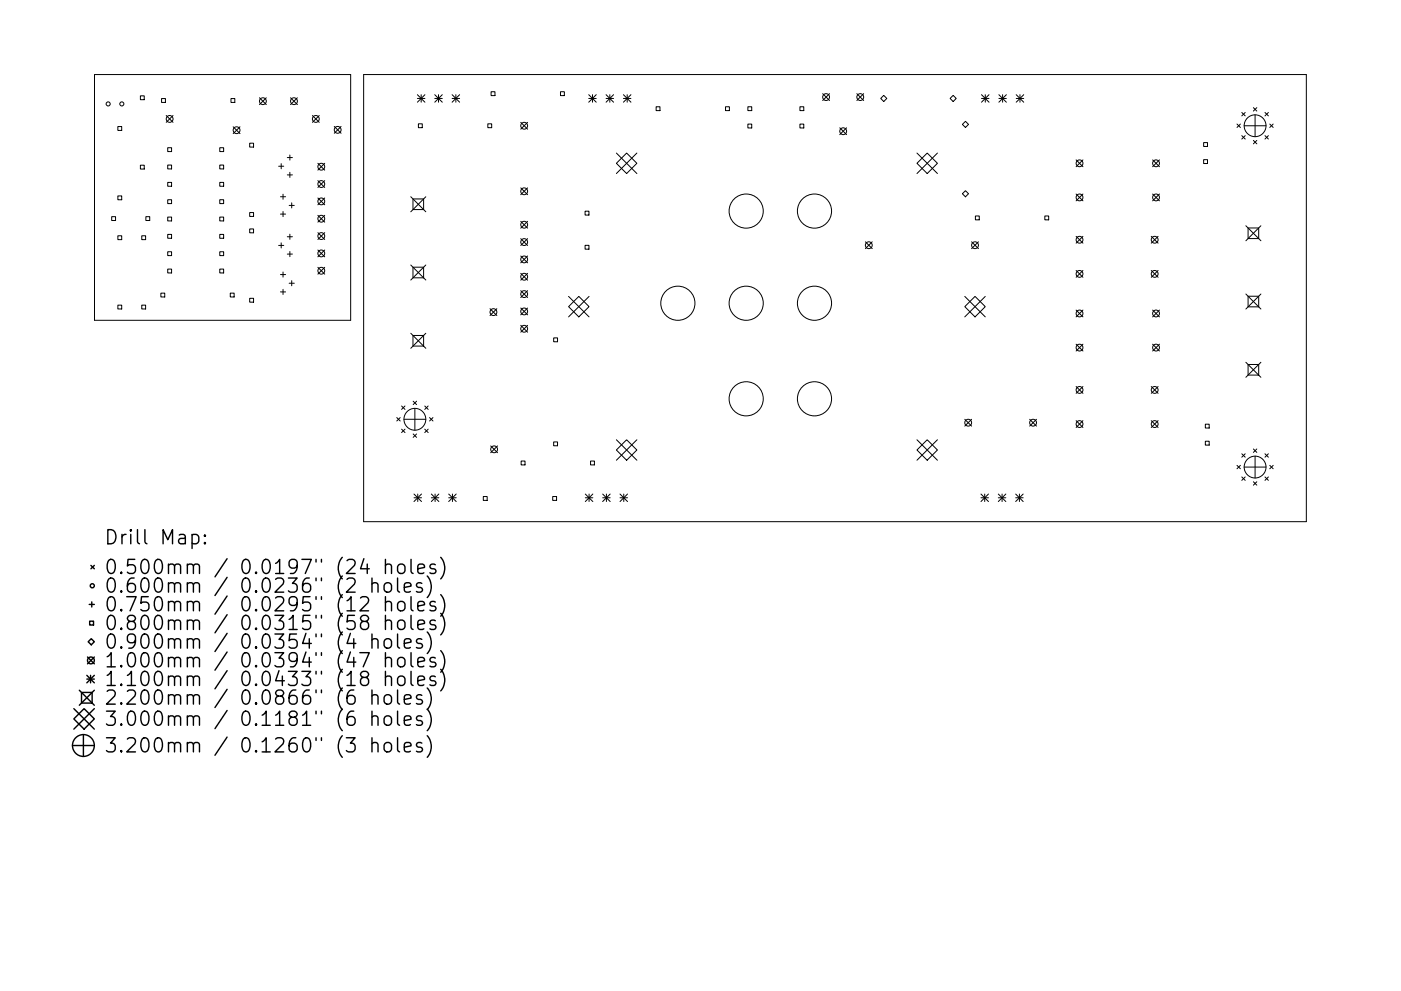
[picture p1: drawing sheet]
<svg xmlns="http://www.w3.org/2000/svg" width="297mm" height="210mm" viewBox="0 0 297 210" stroke-linecap="round" stroke-linejoin="round" font-family="sans-serif">
<defs><g id="words">
<g font-size="4.2">
<text x="22" y="115.5">Drill Map:</text>
<text x="22" y="121.8">0.500mm / 0.0197&quot; (24 holes)</text>
<text x="22" y="125.8">0.600mm / 0.0236&quot; (2 holes)</text>
<text x="22" y="129.7">0.750mm / 0.0295&quot; (12 holes)</text>
<text x="22" y="133.7">0.800mm / 0.0315&quot; (58 holes)</text>
<text x="22" y="137.7">0.900mm / 0.0354&quot; (4 holes)</text>
<text x="22" y="141.6">1.000mm / 0.0394&quot; (47 holes)</text>
<text x="22" y="145.6">1.100mm / 0.0433&quot; (18 holes)</text>
<text x="22" y="149.5">2.200mm / 0.0866&quot; (6 holes)</text>
<text x="22" y="154">3.000mm / 0.1181&quot; (6 holes)</text>
<text x="22" y="159.7">3.200mm / 0.1260&quot; (3 holes)</text>
</g>
</g></defs>
<g fill="none" stroke="#000" stroke-width=".21">
<path d="M20 15.8h54.3v52.2h-54.3zM77.1 15.8h199.9v94.9h-199.9zM104.1 19.5h.8v.8h-.8zM118.8 19.5h.9v.8h-.9zM174.4 19.9l1.5 1.4M175.9 19.9l-1.5 1.4M181.7 19.9l1.4 1.4M183.1 19.9l-1.4 1.4M25 26.9h.8v.8h-.8zM29.8 20.3h.8v.9h-.8zM29.8 35h.8v.9h-.8zM34.3 20.9h.8v.8h-.8z"/>
<path d="M35.2 24.5l1.5 1.5M35.6 31.3h.8v.9h-.8zM35.6 35h.8v.8h-.8zM35.6 38.7h.8v.8h-.8zM36.7 24.5l-1.5 1.5M46.6 31.3h.8v.9h-.8zM46.6 35h.8v.8h-.8zM46.6 38.7h.8v.8h-.8zM49 20.9h.8v.8h-.8zM49.4 26.9l1.5 1.4M50.9 26.9l-1.5 1.4M52.9 30.4h.9v.8h-.9z"/>
<path d="M55 20.7l1.5 1.5M56.5 20.7l-1.5 1.5M59.1 35.3h1.1M59.6 34.7v1.1M60.9 33.4h1.1M60.9 37.1h1.1M61.5 32.9v1.1M61.5 36.6v1.1M61.6 20.7l1.5 1.5M63.1 20.7l-1.5 1.5M66.2 24.5l1.5 1.5M67.4 34.6l1.4 1.5"/>
<path d="M67.4 38.3l1.4 1.5M67.7 24.5l-1.5 1.5M68.8 34.6l-1.4 1.5M68.8 38.3l-1.4 1.5M70.9 26.8l1.4 1.5M72.3 26.8l-1.4 1.5M88.5 20.1l1.6 1.6M88.5 20.9h1.6M88.7 26.3h.8v.8h-.8zM89.3 20.1v1.6M90.1 20.1l-1.6 1.6M92.2 20.9h1.6"/>
<path d="M92.2 20.1l1.6 1.6M93 20.1v1.6M93.8 20.1l-1.6 1.6M95.9 20.9h1.5M95.9 20.1l1.5 1.6M96.7 20.1v1.6M97.4 20.1l-1.5 1.6M103.4 26.3h.8v.8h-.8zM110.4 26l1.5 1.4M110.4 39.9l1.5 1.4M111.9 26l-1.5 1.4M111.9 39.9l-1.5 1.4"/>
<path d="M124.8 20.9h1.6M124.8 20.1l1.6 1.6M125.6 20.1v1.6M126.4 20.1l-1.6 1.6M128.5 20.9h1.6M128.5 20.1l1.6 1.6M129.3 20.1v1.6M130.1 20.1l-1.6 1.6M130.7 32.5l4.3 4.3M132.2 20.9h1.6M132.2 20.1l1.6 1.6M132.9 32.5l2.1 2.1-2.1 2.2-2.2-2.2z"/>
<path d="M133 20.1v1.6M133.8 20.1l-1.6 1.6M135 32.5l-4.3 4.3M139.1 22.7h.8v.8h-.8zM153.8 22.7h.8v.8h-.8zM158.6 22.7h.8v.8h-.8zM158.6 26.3h.8v.8h-.8zM169.6 22.7h.8v.8h-.8zM169.6 26.3h.8v.8h-.8zM178 27.1l1.5 1.5M179.5 27.1l-1.5 1.5M186.7 20.9l.7-.7 .6 .7-.6 .6z"/>
<path d="M194.4 34.6l2.2-2.1 2.2 2.1-2.2 2.2zM194.4 32.5l4.4 4.3M198.8 32.5l-4.4 4.3M201.4 20.9l.7-.7 .6 .7-.6 .6zM204.7 25.7l.6 .7-.6 .6-.7-.6zM208.1 20.9h1.6M208.1 20.1l1.6 1.6M208.9 20.1v1.6M209.7 20.1l-1.6 1.6M211.8 20.9h1.6M211.8 20.1l1.6 1.6M212.6 20.1v1.6"/>
<path d="M213.4 20.1l-1.6 1.6M215.5 20.9h1.5M215.5 20.1l1.5 1.6M216.3 20.1v1.6M217 20.1l-1.5 1.6M228.2 33.9l1.4 1.5M229.6 33.9l-1.4 1.5M244.4 33.9l1.4 1.5M245.8 33.9l-1.4 1.5M255.2 30.3h.8v.8h-.8zM255.2 33.9h.8v.8h-.8zM262.3 26.3l.7 .7"/>
<path d="M263 26.3l-.7 .7M263.3 23.9l.7 .7M263.3 28.8l.7 .7M263.8 26.7h4.6M264 23.9l-.7 .7M264 28.8l-.7 .7M265.7 29.8l.8 .7M265.7 22.8l.8 .8M266.1 24.4v4.6M266.5 22.8l-.8 .8M266.5 29.8l-.8 .7M268.2 23.9l.7 .7"/>
<path d="M268.2 28.8l.7 .7M268.9 23.9l-.7 .7M268.9 28.8l-.7 .7M269.2 26.3l.7 .7M269.9 26.3l-.7 .7M23.7 46h.8v.8h-.8zM25 41.6h.8v.8h-.8zM25 50h.8v.8h-.8zM30.1 50h.8v.8h-.8zM30.9 46h.8v.8h-.8zM35.6 42.4h.8v.8h-.8zM35.6 46.1h.8v.8h-.8z"/>
<path d="M35.6 49.7h.8v.9h-.8zM35.6 53.4h.8v.8h-.8zM35.6 57.1h.8v.8h-.8zM46.6 42.4h.8v.8h-.8zM46.6 46.1h.8v.8h-.8zM46.6 49.7h.8v.9h-.8zM46.6 53.4h.8v.8h-.8zM46.6 57.1h.8v.8h-.8zM52.9 45.1h.9v.8h-.9zM52.9 48.6h.9v.8h-.9zM59.1 52.1h1.1M59.5 41.7h1.1"/>
<path d="M59.5 45.4h1.1M59.5 58.3h1.1M59.6 51.5v1.1M60 41.2v1.1M60 44.9v1.1M60 57.7v1.1M60.9 50.2h1.1M60.9 53.9h1.1M61.3 43.6h1.1M61.5 49.7v1.1M61.5 53.4v1.1M61.8 43v1.1"/>
<path d="M61.8 59.5v1.1M67.4 42l1.4 1.5M67.4 45.7l1.4 1.4M67.4 49.4l1.4 1.4M67.4 53l1.4 1.5M67.4 56.7l1.4 1.5M68.8 42l-1.4 1.5M68.8 45.7l-1.4 1.4M68.8 49.4l-1.4 1.4M68.8 53l-1.4 1.5M68.8 56.7l-1.4 1.5M87.1 41.7l3.2 3.2"/>
<path d="M87.1 56.2l3.2 3.2M87.6 42.2h2.2v2.3h-2.2zM87.6 56.7h2.2v2.2h-2.2zM90.3 56.2l-3.2 3.2M90.3 41.7l-3.2 3.2M110.4 47l1.5 1.4M110.4 50.6l1.5 1.5M110.4 54.3l1.5 1.5M110.4 58l1.5 1.4M111.9 47l-1.5 1.4M111.9 50.6l-1.5 1.5M111.9 54.3l-1.5 1.5"/>
<path d="M111.9 58l-1.5 1.4M124 44.8h.9v.8h-.9zM124 52.1h.9v.8h-.9zM183.5 51.3l1.4 1.5M184.9 51.3l-1.4 1.5M204 41.1l.7-.6 .6 .6-.6 .7zM206 51.3l1.4 1.5M206.8 45.8h.8v.8h-.8zM207.4 51.3l-1.4 1.5M221.5 45.8h.8v.8h-.8zM228.2 41.2l1.4 1.4M228.2 50.1l1.4 1.5"/>
<path d="M228.2 57.4l1.4 1.4M229.6 41.2l-1.4 1.4M229.6 50.1l-1.4 1.5M229.6 57.4l-1.4 1.4M244.1 50.1l1.4 1.5M244.1 57.4l1.4 1.4M244.4 41.2l1.4 1.4M245.5 50.1l-1.4 1.5M245.5 57.4l-1.4 1.4M245.8 41.2l-1.4 1.4M264.1 47.9l3.2 3.2M264.6 48.4h2.3v2.2h-2.3z"/>
<path d="M267.3 47.9l-3.2 3.2M25 64.7h.8v.9h-.8zM30.1 64.7h.8v.9h-.8zM34.1 62.2h.8v.8h-.8zM48.8 62.2h.8v.8h-.8zM52.9 63.3h.9v.8h-.9zM59.5 61.9h1.1M60 61.4v1.1M61.3 60.1h1.1M87.1 70.7l3.2 3.2M87.6 71.2h2.2v2.2h-2.2zM90.3 70.7l-3.2 3.2"/>
<path d="M103.9 65.5l1.4 1.4M105.3 65.5l-1.4 1.4M110.4 61.7l1.5 1.4M110.4 65.4l1.5 1.4M110.4 69l1.5 1.5M111.9 61.7l-1.5 1.4M111.9 65.4l-1.5 1.4M111.9 69l-1.5 1.5M117.4 71.7h.8v.8h-.8zM120.5 65.1l2.2-2.2 2.2 2.2-2.2 2.1zM120.5 62.9l4.4 4.3M124.9 62.9l-4.4 4.3"/>
<path d="M204.6 65.1l2.1-2.2 2.2 2.2-2.2 2.1zM204.6 62.9l4.3 4.3M208.9 62.9l-4.3 4.3M228.2 65.8l1.4 1.4M228.2 73l1.4 1.5M229.6 65.8l-1.4 1.4M229.6 73l-1.4 1.5M244.4 65.8l1.4 1.4M244.4 73l1.4 1.5M245.8 73l-1.4 1.5M245.8 65.8l-1.4 1.4M264.1 62.4l3.2 3.2"/>
<path d="M264.1 76.9l3.2 3.2M264.6 62.8h2.3v2.3h-2.3zM264.6 77.3h2.3v2.3h-2.3zM267.3 62.4l-3.2 3.2M267.3 76.9l-3.2 3.2M84.1 88.6l.7 .7M84.8 88.6l-.7 .7M85.1 86.1l.8 .8M85.1 91.1l.8 .7M85.6 89h4.7M85.9 86.1l-.8 .8M85.9 91.1l-.8 .7"/>
<path d="M87.6 92.1l.7 .7M87.6 85.1l.7 .7M88 86.6v4.7M88.3 85.1l-.7 .7M88.3 92.1l-.7 .7M90.1 86.1l.7 .8M90.1 91.1l.7 .7M90.8 86.1l-.7 .8M90.8 91.1l-.7 .7M91.1 88.6l.7 .7M91.8 88.6l-.7 .7M104 94.6l1.5 1.5"/>
<path d="M105.5 94.6l-1.5 1.5M110.5 97.8h.8v.8h-.8zM117.4 93.8h.8v.8h-.8zM125.2 97.8h.8v.8h-.8zM130.7 95.5l2.2-2.2 2.1 2.2-2.1 2.1zM130.7 93.3l4.3 4.3M135 93.3l-4.3 4.3M194.4 95.5l2.2-2.2 2.2 2.2-2.2 2.1zM194.4 93.3l4.4 4.3M198.8 93.3l-4.4 4.3M204.6 89l1.4 1.4M206 89l-1.4 1.4"/>
<path d="M218.3 89l1.5 1.4M219.8 89l-1.5 1.4M228.2 82l1.4 1.5M228.2 89.2l1.4 1.5M229.6 82l-1.4 1.5M229.6 89.2l-1.4 1.5M244.1 82l1.4 1.5M244.1 89.2l1.4 1.5M245.5 82l-1.4 1.5M245.5 89.2l-1.4 1.5M255.6 90h.8v.8h-.8zM255.6 93.6h.8v.8h-.8z"/>
<path d="M262.3 98.7l.7 .8M263 98.7l-.7 .8M263.3 96.3l.7 .7M263.8 99.1h4.6M264 96.3l-.7 .7M265.7 95.3l.8 .7M266.1 96.8v4.6M266.5 95.3l-.8 .7M268.2 96.3l.7 .7M268.9 96.3l-.7 .7M269.2 98.7l.7 .8M269.9 98.7l-.7 .8"/>
<path d="M87.8 104.8l1.6 1.6M87.8 105.6h1.6M88.6 104.8v1.6M89.4 104.8l-1.6 1.6M91.5 105.6h1.5M91.5 104.8l1.5 1.6M92.2 104.8v1.6M93 104.8l-1.5 1.6M95.1 105.6h1.6M95.1 104.8l1.6 1.6M95.9 104.8v1.6M96.7 104.8l-1.6 1.6"/>
<path d="M102.5 105.3h.8v.9h-.8zM117.2 105.3h.8v.9h-.8zM124.1 105.6h1.6M124.1 104.8l1.6 1.6M124.9 104.8v1.6M125.7 104.8l-1.6 1.6M127.8 105.6h1.6M127.8 104.8l1.6 1.6M128.6 104.8v1.6M129.4 104.8l-1.6 1.6M131.5 105.6h1.5M131.5 104.8l1.5 1.6"/>
<path d="M132.3 104.8v1.6M133 104.8l-1.5 1.6M208 105.6h1.6M208 104.8l1.6 1.6M208.8 104.8v1.6M209.6 104.8l-1.6 1.6M211.7 105.6h1.6M211.7 104.8l1.6 1.6M212.5 104.8v1.6M213.3 104.8l-1.6 1.6M215.3 105.6h1.6M215.3 104.8l1.6 1.6"/>
<path d="M216.1 104.8v1.6M216.9 104.8l-1.6 1.6M263.3 101.2l.7 .7M264 101.2l-.7 .7M265.7 102.2l.8 .7M266.5 102.2l-.8 .7M268.2 101.2l.7 .7M268.9 101.2l-.7 .7"/>
<circle cx="22.9" cy="22" r=".43"/>
<circle cx="25.8" cy="22" r=".43"/>
<circle cx="36" cy="25.2" r=".72"/>
<circle cx="50.2" cy="27.6" r=".72"/>
<circle cx="55.7" cy="21.5" r=".72"/>
<circle cx="62.3" cy="21.5" r=".72"/>
<circle cx="67" cy="25.2" r=".72"/>
<circle cx="68.1" cy="35.4" r=".72"/>
<circle cx="68.1" cy="39" r=".72"/>
<circle cx="71.6" cy="27.5" r=".72"/>
<circle cx="111.1" cy="26.7" r=".72"/>
<circle cx="175.1" cy="20.6" r=".72"/>
<circle cx="178.8" cy="27.8" r=".72"/>
<circle cx="182.4" cy="20.6" r=".72"/>
<circle cx="228.9" cy="34.6" r=".72"/>
<circle cx="245.1" cy="34.6" r=".72"/>
<circle cx="266.1" cy="26.7" r="2.32"/>
<circle cx="68.1" cy="42.7" r=".72"/>
<circle cx="68.1" cy="50.1" r=".72"/>
<circle cx="68.1" cy="46.4" r=".72"/>
<circle cx="68.1" cy="53.8" r=".72"/>
<circle cx="68.1" cy="57.4" r=".72"/>
<circle cx="111.1" cy="58.7" r=".72"/>
<circle cx="111.1" cy="55" r=".72"/>
<circle cx="111.1" cy="40.6" r=".72"/>
<circle cx="111.1" cy="51.4" r=".72"/>
<circle cx="111.1" cy="47.7" r=".72"/>
<circle cx="158.2" cy="44.8" r="3.6"/>
<circle cx="172.7" cy="44.8" r="3.6"/>
<circle cx="184.2" cy="52" r=".72"/>
<circle cx="206.7" cy="52" r=".72"/>
<circle cx="228.9" cy="58.1" r=".72"/>
<circle cx="228.9" cy="50.9" r=".72"/>
<circle cx="228.9" cy="41.9" r=".72"/>
<circle cx="244.8" cy="58.1" r=".72"/>
<circle cx="244.8" cy="50.9" r=".72"/>
<circle cx="245.1" cy="41.9" r=".72"/>
<circle cx="104.6" cy="66.2" r=".72"/>
<circle cx="111.1" cy="66.1" r=".72"/>
<circle cx="111.1" cy="62.4" r=".72"/>
<circle cx="111.1" cy="69.8" r=".72"/>
<circle cx="143.7" cy="64.3" r="3.6"/>
<circle cx="158.2" cy="64.3" r="3.6"/>
<circle cx="172.7" cy="64.3" r="3.6"/>
<circle cx="228.9" cy="66.5" r=".72"/>
<circle cx="228.9" cy="73.8" r=".72"/>
<circle cx="245.1" cy="73.8" r=".72"/>
<circle cx="245.1" cy="66.5" r=".72"/>
<circle cx="88" cy="89" r="2.32"/>
<circle cx="104.8" cy="95.3" r=".72"/>
<circle cx="158.2" cy="84.6" r="3.6"/>
<circle cx="172.7" cy="84.6" r="3.6"/>
<circle cx="205.3" cy="89.7" r=".72"/>
<circle cx="219" cy="89.7" r=".72"/>
<circle cx="228.9" cy="90" r=".72"/>
<circle cx="228.9" cy="82.7" r=".72"/>
<circle cx="244.8" cy="82.7" r=".72"/>
<circle cx="244.8" cy="90" r=".72"/>
<circle cx="266.1" cy="99.1" r="2.32"/>
</g>
<g fill="none" stroke="#000" stroke-width=".3">
<path d="M19.3 120l.7 .7M20 120l-.7 .7M40.7 113.5l.9-.1 .6 .5v.9l-.3 .4-.3 .2-.9-.2M43.4 115.1l.2 .1-.2 .2-.1-.2 .1-.1v.3M43.4 113.5l.2 .2-.2 .1-.1-.1 .1-.2v.3M77.1 118.5l-.7 2.2h1.9M81.7 120a.74 .74 0 0 1 1.3 .1v1.6M81.7 118.7v3M84.4 120a.81 .81 0 0 1 .8-.3 .81 .81 0 0 1 .7 .5v.9a.81 .81 0 0 1-.8 .6 .81 .81 0 0 1-.8-.6v-.9zM87.1 118.7v2.5l.5 .5M92.3 119.8l-.7-.1-.5 .4 .2 .4 1 .3 .1 .3-.1 .4-.3 .2-.9-.2M93.4 118.2a3.4 3.4 0 0 1 0 4.6"/>
<path d="M18.6 139.4l1.4 1.4M18.7 136.2l.6-.7 .7 .7-.7 .6zM18.9 128.2h1.1M19 131.8h.8v.8h-.8zM19.5 127.7v1.1M20 139.4l-1.4 1.4M76.3 138.5h2l-1.3 3M76.4 126.9l.5-.3h.7a.81 .81 0 0 1 .4 1.3l-1.7 1.7h1.8M77 131.8l-.3-.1a.62 .62 0 0 1-.2-.7 .62 .62 0 0 1 .5-.4l.9 .1a.62 .62 0 0 1 .2 .7 .62 .62 0 0 1-.5 .4l-.9 .2-.3 .4 .2 .9 .4 .3 .9-.2 .2-.4-.1-.9-.4-.3M78.9 123.9a.75 .75 0 0 1 1.2 .2v1.5M78.9 135.8a.75 .75 0 0 1 1.2 .1v1.6M78.9 122.6v3"/>
<path d="M78.9 134.5v3M81.6 123.9a.81 .81 0 0 1 .8-.3 .81 .81 0 0 1 .6 .6v.9a.81 .81 0 0 1-.8 .6 .81 .81 0 0 1-.8-.6v-.9zM81.6 135.8a.81 .81 0 0 1 .8-.3 .81 .81 0 0 1 .6 .6v.8a.81 .81 0 0 1-.8 .6 .81 .81 0 0 1-.8-.6v-.8zM81.7 127.9a.74 .74 0 0 1 1.3 .1v1.6M81.7 131.8a.74 .74 0 0 1 1.3 .2v1.6M81.7 139.8a.74 .74 0 0 1 1.3 .1v1.6M81.7 126.6v3M81.7 130.6v3M81.7 138.5v3M84.3 122.6v2.6l.4 .4M84.3 134.5v2.6l.4 .4M84.4 127.9a.81 .81 0 0 1 .8-.3 .81 .81 0 0 1 .7 .6v.8a.81 .81 0 0 1-.8 .6 .81 .81 0 0 1-.8-.6v-.8z"/>
<path d="M84.4 139.8a.81 .81 0 0 1 .8-.3 .81 .81 0 0 1 .7 .5v.9a.81 .81 0 0 1-.8 .6 .81 .81 0 0 1-.8-.6v-.9zM84.6 131.7a.81 .81 0 0 1 1.3 .4v.9a.81 .81 0 0 1-.8 .6 .81 .81 0 0 1-.8-.6v-.9zM85.7 124.6l1.4-.2-.1-.6-.9-.2-.4 .5v1.1l.2 .3 .2 .1 .9-.1M85.7 136.5l1.4-.3-.1-.5-.9-.2-.4 .4v1.2l.2 .3 .2 .1 .9-.1M87.1 126.6v2.6l.5 .4M87.1 130.6v2.5l.5 .5M87.1 138.5v2.5l.5 .5M88.6 120.7l1.4-.3-.1-.6-.9-.1-.4 .4v1.1l.1 .3 .3 .2 .9-.2M88.6 128.6l1.4-.3-.1-.6-.9-.1-.4 .4v1.2l.1 .3 .3 .1 .9-.1M88.6 132.6l1.4-.3-.1-.6-.9-.1-.4 .4v1.1l.1 .3 .3 .2 .9-.2M89.4 123.8l-.7-.2-.4 .5 .1 .4 1 .3 .2 .3-.2 .4-.3 .1-.8-.1M89.4 135.7l-.7-.2-.4 .4 .1 .5 1 .3 .2 .2-.2 .5-.3 .1-.8-.1"/>
<path d="M90.6 122.2a3.4 3.4 0 0 1 0 4.6M90.6 134.1a3.4 3.4 0 0 1 0 4.6M92.3 127.7l-.7-.1-.5 .4 .2 .5 1 .2 .1 .3-.1 .5-.3 .1-.9-.1M92.3 131.7l-.7-.1-.5 .4 .2 .4 1 .3 .1 .3-.1 .4-.3 .2-.9-.2M92.3 139.6l-.7-.1-.5 .4 .2 .4 1 .3 .1 .3-.1 .4-.3 .2-.9-.2M93.4 126.2a3.4 3.4 0 0 1 0 4.5M93.4 130.1a3.4 3.4 0 0 1 0 4.6M93.4 138a3.4 3.4 0 0 1 0 4.6M15.4 158.2h4.6M15.7 150.4l4.3 4.3M16.8 146.4l3.2 3.2M17.3 146.9h2.2v2.3h-2.2z"/>
<path d="M17.7 155.9v4.6M17.8 150.4l2.2 2.1-2.2 2.2-2.1-2.2zM18.4 143.3l1.6 1.6M18.4 144.1h1.6M19.2 143.3v1.6M20 143.3l-1.6 1.6M20 146.4l-3.2 3.2M20 150.4l-4.3 4.3M77 143.7l-.3-.1a.62 .62 0 0 1-.2-.7 .62 .62 0 0 1 .5-.5l.9 .2a.62 .62 0 0 1 .2 .7 .62 .62 0 0 1-.5 .4h-.6l-.6 .6 .2 .9 .4 .2h.6l.5-.5-.1-.9-.4-.3M78.9 147.7a.75 .75 0 0 1 1.2 .1v1.6M78.9 152.2a.75 .75 0 0 1 1.2 .1v1.6M78.9 157.8a.75 .75 0 0 1 1.2 .2v1.5"/>
<path d="M78.9 146.4v3M78.9 150.9v3M78.9 156.5v3M81.6 147.7a.81 .81 0 0 1 .8-.3 .81 .81 0 0 1 .6 .6v.8a.81 .81 0 0 1-.8 .6 .81 .81 0 0 1-.8-.6v-.8zM81.6 152.2a.81 .81 0 0 1 .8-.3 .81 .81 0 0 1 .6 .6v.8a.81 .81 0 0 1-.8 .6 .81 .81 0 0 1-.8-.6v-.8zM81.6 157.8a.81 .81 0 0 1 .8-.3 .81 .81 0 0 1 .6 .6v.9a.81 .81 0 0 1-.8 .6 .81 .81 0 0 1-.8-.6v-.9zM81.7 143.7a.75 .75 0 0 1 1.3 .2v1.5M81.7 142.4v3M84.3 146.4v2.6l.4 .4M84.3 150.9v2.6l.4 .4M84.3 156.5v2.6l.4 .4M84.4 143.7a.81 .81 0 0 1 .8-.3 .81 .81 0 0 1 .7 .6v.9a.81 .81 0 0 1-.8 .6 .81 .81 0 0 1-.8-.6v-.9z"/>
<path d="M85.7 148.4l1.4-.3-.1-.6-.9-.1-.4 .4v1.2l.2 .3 .2 .1 .9-.1M85.7 152.9l1.4-.3-.1-.6-.9-.1-.4 .4v1.2l.2 .2 .2 .2 .9-.2M85.7 158.5l1.4-.3-.1-.5-.9-.2-.4 .5v1.1l.2 .3 .2 .1 .9-.1M87.1 142.4v2.6l.5 .4M88.6 140.5l1.4-.3-.1-.6-.9-.1-.4 .4v1.1l.1 .3 .3 .2 .9-.2M88.6 144.4l1.4-.2-.1-.6-.9-.2-.4 .5v1.1l.1 .3 .3 .1 .9-.1M89.4 147.5l-.7-.1-.4 .4 .1 .5 1 .2 .2 .3-.2 .5-.3 .1-.8-.1M89.4 152l-.7-.1-.4 .4 .1 .4 1 .3 .2 .3-.2 .4-.3 .2-.8-.2M89.4 157.7l-.7-.2-.4 .5 .1 .4 1 .3 .2 .3-.2 .4-.3 .1-.8-.1M90.6 146a3.4 3.4 0 0 1 0 4.5M90.6 150.5a3.4 3.4 0 0 1 0 4.5M90.6 156.1a3.4 3.4 0 0 1 0 4.6"/>
<path d="M92.3 143.6l-.7-.2-.5 .5 .2 .4 1 .3 .1 .3-.1 .4-.3 .1-.9-.1M93.4 142a3.4 3.4 0 0 1 0 4.6"/>
<circle cx="19.6" cy="124.3" r=".43"/>
<circle cx="17.7" cy="158.2" r="2.32"/>
<circle cx="19.3" cy="140.1" r=".72"/>
</g>
<use href="#words"/>
</svg>
